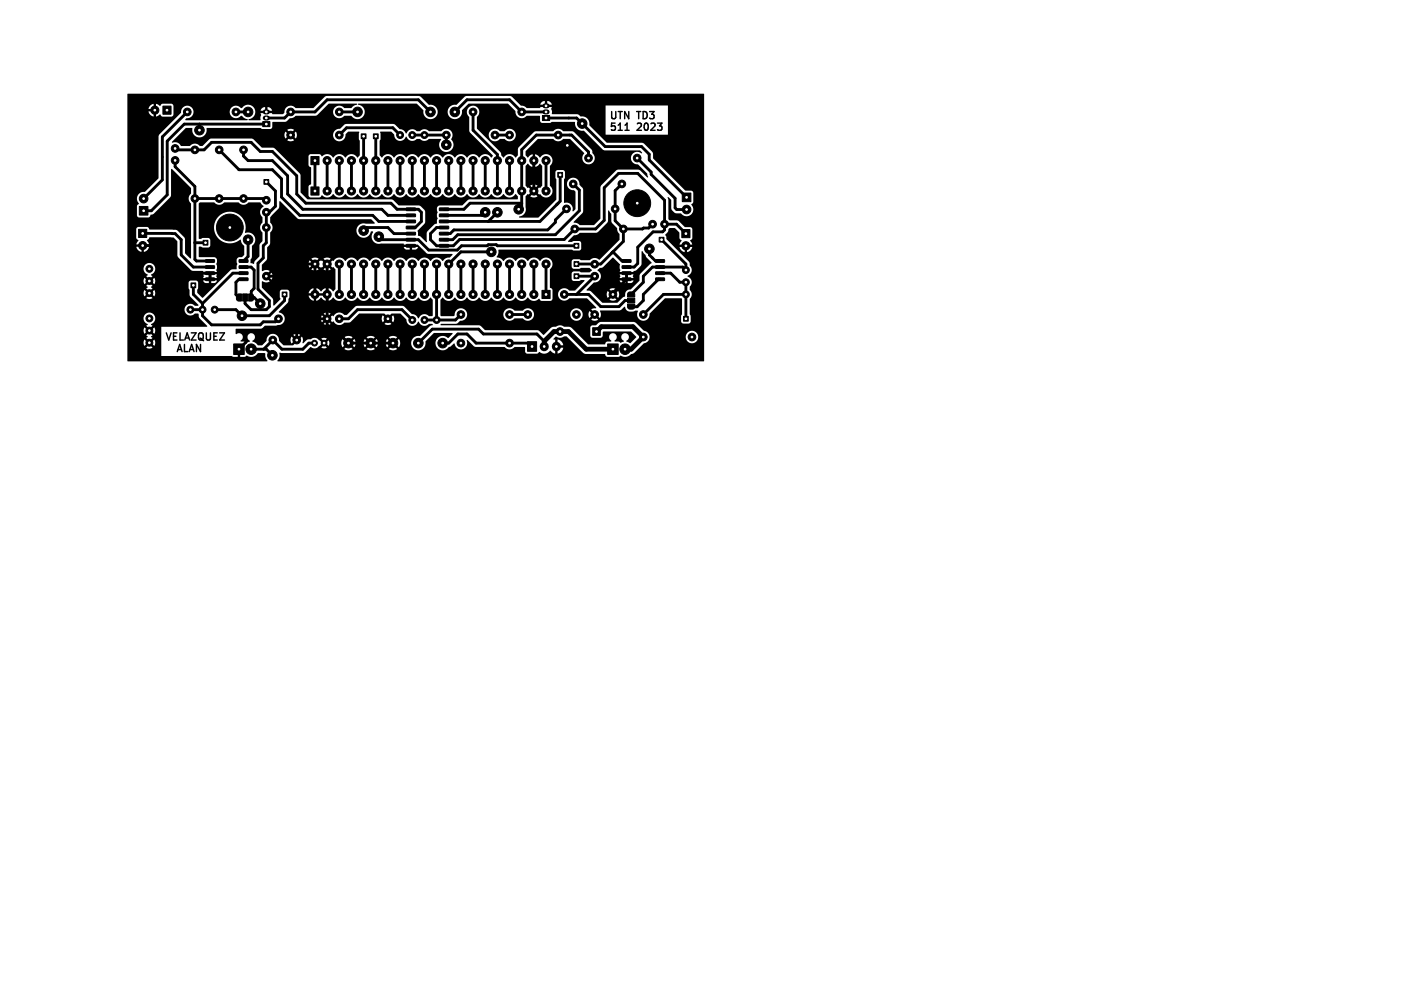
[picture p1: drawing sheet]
<svg xmlns="http://www.w3.org/2000/svg" width="297mm" height="210mm" viewBox="0 0 297 210" stroke-linecap="round" stroke-linejoin="round" font-family="sans-serif">
<defs><g id="words">
<g font-size="2.1">
<text x="127.2" y="25">UTN</text>
<text x="127.2" y="27.4">511</text>
<text x="133.1" y="25">TD3</text>
<text x="133.1" y="27.4">2023</text>
<text x="34.4" y="71.2">VELAZQUEZ</text>
<text x="37.6" y="73.6">ALAN</text>
</g>
</g></defs>
<path d="M130.5 27.2h.9" fill="none" stroke="#000" stroke-width=".3"/>
<g fill="#000" stroke="#000" stroke-width=".21">
<path d="M34 22.2h1.7v1.7h-1.7zM55.1 37.5h1v1h-1zM54.9 25.4h1.5v1h-1.5zM64.9 39h1.7v1.7h-1.7zM64.9 32.7h1.7v1.7h-1.7zM75.4 27.9h1v1h-1zM78 27.9h1v1h-1zM113.3 24.1h1.5v1.1h-1.5zM116.5 36h1v1h-1zM28.9 47.9h1.7v1.7h-1.7zM29.1 43.1h1.8v1.8h-1.8zM43 54.2h1.7l.1 .5-1.8 .1z"/>
<path d="M43 55.5h1.7l.1 .5h-1.8zM43 56.8l1.7-.1 .1 .5-1.8 .1zM43 58h1.7l.1 .5-1.8 .1zM42.4 50.2h1v1h-1zM50 58h1.7l.1 .5-1.8 .1zM50 56.8l1.7-.1 .1 .5-1.8 .1zM50 55.5h1.7l.1 .5h-1.8zM50 54.2h1.7l.1 .5-1.8 .1zM84.9 43.4h1.8l.1 .5-1.9 .1zM84.9 44.7h1.8l.1 .5h-1.9zM84.9 46l1.8-.1 .1 .5-1.9 .1zM84.9 47.2h1.8l.1 .5-1.9 .1z"/>
<path d="M84.9 48.5h1.8l.1 .5-1.9 .1zM84.9 49.8l1.8-.1 .1 .5-1.9 .1zM84.9 51.1l1.8-.1 .1 .5-1.9 .1zM91.8 51.1l1.8-.1 .1 .5-1.9 .1zM91.8 49.8l1.8-.1 .1 .5-1.9 .1zM91.8 48.5h1.8l.1 .5-1.9 .1zM91.8 47.2h1.8l.1 .5-1.9 .1zM91.8 46l1.8-.1 .1 .5-1.9 .1zM91.8 44.7h1.8l.1 .5h-1.9zM91.8 43.4h1.8l.1 .5-1.9 .1zM119.9 50.8h1v1h-1zM119.9 57.2h1v1h-1z"/>
<path d="M119.9 54.6h1v1h-1zM130 54.2h1.7l.1 .5-1.8 .1zM130 55.5h1.7l.1 .5h-1.8zM130 56.8l1.7-.1 .1 .5-1.8 .1zM130 58h1.7l.1 .5-1.8 .1zM137 58h1.7l.1 .5-1.8 .1zM137 56.8l1.7-.1 .1 .5-1.8 .1zM137 55.5h1.7l.1 .5h-1.8zM137 54.2h1.7l.1 .5-1.8 .1zM137.7 49.5h1v1h-1zM142.5 40.3h1.8v1.8h-1.8zM142.4 47.9h1.7v1.7h-1.7z"/>
<path d="M39.9 59.1h1v1h-1zM48.8 71.8h2.2v2.2h-2.2zM49.6 61.5l.8-.1v1.5l-.6-.1-.3-.2-.1-.7zM50.7 61.4h1v1.5h-1zM51.9 61.4h.7l.3 .2 .1 .9-.3 .3-.8 .1zM58.9 61h1v1h-1zM110.2 71.3h1.9v2h-1.9zM113.2 60.6h1.7v1.7h-1.7zM123.8 68.4h1.6v1.6h-1.6zM126.9 71.8h2.2v2.2h-2.2zM131.2 61.1l.4-.2 .7 .1 .3 .4v.6h-1.5zM131.1 62.2h1.5v1h-1.5z"/>
<path d="M131.1 63.5h1.5l-.1 .7-.3 .3h-.9l-.2-.4zM142.8 66h1v1h-1z"/>
<circle cx="32.3" cy="23" r=".85"/>
<circle cx="36.6" cy="33.5" r=".8"/>
<circle cx="36.6" cy="31" r=".8"/>
<circle cx="39.1" cy="23.4" r=".8"/>
<circle cx="40.7" cy="31.3" r=".8"/>
<circle cx="41.7" cy="27.2" r="1"/>
<circle cx="45.8" cy="31.3" r=".8"/>
<circle cx="49.3" cy="23.4" r=".8"/>
<circle cx="50.9" cy="31.3" r=".8"/>
<circle cx="51.8" cy="23.4" r="1"/>
<circle cx="60.7" cy="28.2" r=".8"/>
<circle cx="60.7" cy="23.4" r=".8"/>
<circle cx="68.3" cy="33.5" r=".85"/>
<circle cx="68.3" cy="39.9" r=".85"/>
<circle cx="70.9" cy="28.2" r=".8"/>
<circle cx="70.9" cy="23.4" r=".8"/>
<circle cx="70.9" cy="33.5" r=".85"/>
<circle cx="70.9" cy="39.9" r=".85"/>
<circle cx="73.4" cy="33.5" r=".85"/>
<circle cx="73.4" cy="39.9" r=".85"/>
<circle cx="74.7" cy="23.4" r="1"/>
<circle cx="75.9" cy="39.9" r=".85"/>
<circle cx="75.9" cy="33.5" r=".85"/>
<circle cx="78.5" cy="39.9" r=".85"/>
<circle cx="78.5" cy="33.5" r=".85"/>
<circle cx="81" cy="33.5" r=".85"/>
<circle cx="81" cy="39.9" r=".85"/>
<circle cx="83.6" cy="28.2" r=".72"/>
<circle cx="83.6" cy="33.5" r=".85"/>
<circle cx="83.6" cy="39.9" r=".85"/>
<circle cx="86.1" cy="28.2" r=".72"/>
<circle cx="86.1" cy="39.9" r=".85"/>
<circle cx="86.1" cy="33.5" r=".85"/>
<circle cx="88.6" cy="28.2" r=".72"/>
<circle cx="88.6" cy="39.9" r=".85"/>
<circle cx="88.6" cy="33.5" r=".85"/>
<circle cx="89.9" cy="23.4" r="1"/>
<circle cx="91.2" cy="33.5" r=".85"/>
<circle cx="91.2" cy="39.9" r=".85"/>
<circle cx="93.2" cy="30.2" r="1"/>
<circle cx="93.2" cy="28.2" r=".8"/>
<circle cx="93.7" cy="39.9" r=".85"/>
<circle cx="93.7" cy="33.5" r=".85"/>
<circle cx="95" cy="23.4" r="1"/>
<circle cx="96.3" cy="39.9" r=".85"/>
<circle cx="96.3" cy="33.5" r=".85"/>
<circle cx="98.8" cy="23.4" r=".8"/>
<circle cx="98.8" cy="39.9" r=".85"/>
<circle cx="98.8" cy="33.5" r=".85"/>
<circle cx="101.3" cy="33.5" r=".85"/>
<circle cx="101.3" cy="39.9" r=".85"/>
<circle cx="103.4" cy="28.2" r=".8"/>
<circle cx="103.9" cy="39.9" r=".85"/>
<circle cx="103.9" cy="33.5" r=".85"/>
<circle cx="106.4" cy="28.2" r=".8"/>
<circle cx="106.4" cy="39.9" r=".85"/>
<circle cx="106.4" cy="33.5" r=".85"/>
<circle cx="109" cy="23.4" r=".8"/>
<circle cx="109" cy="39.9" r=".85"/>
<circle cx="109" cy="33.5" r=".85"/>
<circle cx="111.5" cy="39.9" r=".85"/>
<circle cx="111.5" cy="33.5" r=".85"/>
<circle cx="114" cy="39.9" r=".85"/>
<circle cx="114" cy="33.5" r=".85"/>
<circle cx="116.6" cy="28.2" r=".8"/>
<circle cx="118.5" cy="30.4" r="1"/>
<circle cx="119.7" cy="38.4" r=".8"/>
<circle cx="121.6" cy="25.8" r="1"/>
<circle cx="122.9" cy="33" r=".8"/>
<circle cx="129.9" cy="38.4" r=".8"/>
<circle cx="133.1" cy="33" r=".8"/>
<circle cx="29.8" cy="51.3" r=".85"/>
<circle cx="30" cy="41.5" r=".9"/>
<circle cx="31.2" cy="58.7" r=".72"/>
<circle cx="31.2" cy="56.1" r=".72"/>
<circle cx="40.7" cy="41.4" r=".8"/>
<circle cx="45.8" cy="41.4" r=".8"/>
<circle cx="48" cy="47.5" r="2.8"/>
<circle cx="50.9" cy="41.4" r=".8"/>
<circle cx="51.8" cy="50" r="1"/>
<circle cx="55.6" cy="44.3" r=".8"/>
<circle cx="55.6" cy="41.8" r=".8"/>
<circle cx="55.6" cy="47.5" r=".8"/>
<circle cx="55.6" cy="57.7" r=".8"/>
<circle cx="65.8" cy="55.1" r=".85"/>
<circle cx="68.3" cy="55.1" r=".85"/>
<circle cx="70.9" cy="55.1" r=".85"/>
<circle cx="73.4" cy="55.1" r=".85"/>
<circle cx="75.9" cy="48.1" r="1"/>
<circle cx="75.9" cy="55.1" r=".85"/>
<circle cx="78.5" cy="55.1" r=".85"/>
<circle cx="79.1" cy="49.4" r="1"/>
<circle cx="81" cy="55.1" r=".85"/>
<circle cx="83.6" cy="55.1" r=".85"/>
<circle cx="86.1" cy="55.1" r=".85"/>
<circle cx="88.6" cy="55.1" r=".85"/>
<circle cx="91.2" cy="55.1" r=".85"/>
<circle cx="93.7" cy="55.1" r=".85"/>
<circle cx="96.3" cy="55.1" r=".85"/>
<circle cx="98.8" cy="55.1" r=".85"/>
<circle cx="101.3" cy="44.3" r="1"/>
<circle cx="101.3" cy="55.1" r=".85"/>
<circle cx="102.6" cy="52.6" r="1"/>
<circle cx="103.9" cy="44.3" r="1"/>
<circle cx="103.9" cy="55.1" r=".85"/>
<circle cx="106.4" cy="55.1" r=".85"/>
<circle cx="108.3" cy="43.7" r="1"/>
<circle cx="109" cy="55.1" r=".85"/>
<circle cx="111.5" cy="55.1" r=".85"/>
<circle cx="114" cy="55.1" r=".85"/>
<circle cx="118.3" cy="43.6" r=".8"/>
<circle cx="120" cy="47.8" r=".8"/>
<circle cx="124.2" cy="55.2" r=".8"/>
<circle cx="124.2" cy="57.7" r=".8"/>
<circle cx="128.5" cy="43.6" r=".8"/>
<circle cx="130.2" cy="47.8" r=".8"/>
<circle cx="133.1" cy="42.4" r="2.8"/>
<circle cx="135.6" cy="51.9" r="1"/>
<circle cx="136.3" cy="46.8" r=".8"/>
<circle cx="138.8" cy="46.8" r=".8"/>
<circle cx="143.3" cy="58.9" r=".72"/>
<circle cx="143.3" cy="56.4" r=".72"/>
<circle cx="143.3" cy="51.3" r=".85"/>
<circle cx="143.4" cy="43.7" r=".9"/>
<circle cx="31.2" cy="61.2" r=".72"/>
<circle cx="31.2" cy="69" r=".72"/>
<circle cx="31.2" cy="66.5" r=".72"/>
<circle cx="31.2" cy="71.5" r=".72"/>
<circle cx="39.8" cy="64.6" r=".72"/>
<circle cx="42.3" cy="64.6" r=".72"/>
<circle cx="44.8" cy="64.6" r=".72"/>
<circle cx="50.5" cy="65.9" r="1"/>
<circle cx="52.5" cy="72.9" r="1.1"/>
<circle cx="54.4" cy="63.4" r="1"/>
<circle cx="56.9" cy="74.2" r="1"/>
<circle cx="57" cy="71" r=".8"/>
<circle cx="58.2" cy="66.5" r=".8"/>
<circle cx="62" cy="71" r=".8"/>
<circle cx="65.7" cy="71.6" r=".6"/>
<circle cx="65.8" cy="61.5" r=".85"/>
<circle cx="67.7" cy="71.6" r=".6"/>
<circle cx="68.3" cy="66.5" r=".8"/>
<circle cx="68.3" cy="61.5" r=".85"/>
<circle cx="70.9" cy="66.5" r=".8"/>
<circle cx="70.9" cy="61.5" r=".85"/>
<circle cx="72.8" cy="71.6" r="1"/>
<circle cx="73.4" cy="61.5" r=".85"/>
<circle cx="75.9" cy="61.5" r=".85"/>
<circle cx="77.4" cy="71.6" r="1"/>
<circle cx="78.5" cy="61.5" r=".85"/>
<circle cx="81" cy="66.5" r=".8"/>
<circle cx="81" cy="61.5" r=".85"/>
<circle cx="82.1" cy="71.6" r="1"/>
<circle cx="83.6" cy="61.5" r=".85"/>
<circle cx="86.1" cy="61.5" r=".85"/>
<circle cx="86.1" cy="66.8" r=".72"/>
<circle cx="87.4" cy="71.6" r="1"/>
<circle cx="88.6" cy="61.5" r=".85"/>
<circle cx="88.7" cy="66.8" r=".72"/>
<circle cx="91.2" cy="61.5" r=".85"/>
<circle cx="91.2" cy="66.8" r=".72"/>
<circle cx="92.5" cy="71.6" r="1"/>
<circle cx="93.7" cy="61.5" r=".85"/>
<circle cx="96.3" cy="65.7" r=".8"/>
<circle cx="96.3" cy="71.6" r=".8"/>
<circle cx="96.3" cy="61.5" r=".85"/>
<circle cx="98.8" cy="61.5" r=".85"/>
<circle cx="101.3" cy="61.5" r=".85"/>
<circle cx="103.9" cy="61.5" r=".85"/>
<circle cx="106.4" cy="65.7" r=".8"/>
<circle cx="106.4" cy="71.6" r=".8"/>
<circle cx="106.4" cy="61.5" r=".85"/>
<circle cx="109" cy="61.5" r=".85"/>
<circle cx="110.2" cy="65.7" r=".8"/>
<circle cx="111.5" cy="61.5" r=".85"/>
<circle cx="117" cy="69.2" r=".8"/>
<circle cx="117.9" cy="61.5" r=".8"/>
<circle cx="120.4" cy="65.7" r=".8"/>
<circle cx="124.2" cy="65.7" r=".8"/>
<circle cx="128" cy="61.5" r=".8"/>
<circle cx="130.6" cy="72.9" r="1.1"/>
<circle cx="134.4" cy="65.7" r=".8"/>
<circle cx="134.4" cy="70.4" r=".8"/>
<circle cx="143.3" cy="61.5" r=".72"/>
<circle cx="144.5" cy="70.4" r=".8"/>
</g>
<path d="M55.4 24.6h.5M55.4 23.4h.5M113.8 23.4h.5M113.8 22.1h.5" fill="none" stroke="#000" stroke-width="1.1"/>
<path d="M113.7 72.3v.1M116.2 72.3v.1" fill="none" stroke="#000" stroke-width="1.9"/>
<g fill="none" stroke="#000" stroke-width=".6">
<path d="M36.6 31l.3 .3h5.7l1.6-1.6h8.3l1.9 1.9h2.5l5.1 5.1v3.8l1.9 1.9h17.8l1.2 1.3h4.5l.6 .6v1.9l-1.3 1.3h-.9M36.6 33.5v1.3l4.1 4.1v15.2l.3 .4h2.9M39.1 23.4l-5.2 5.2v9l-3.9 3.9M41.7 25.9v1.3M45.8 31.3l4.1 4.1h7l1.9 1.9v3.8l3.8 3.9h15.3l1.2 1.2h6.7M49.3 23.4h2.5M50.9 31.3v1.3l.9 .9h5.1l3.2 3.2v3.8l3.1 3.2h16.6l1.2 1.3h4.8M55.6 38l1.9 1.9v3.2l-1.2 1.2h-.7v6.4l-.6 .6v2.5l-1.1 1.2v5.4l2.4 2.3v1.3l-.7 .6h-3.1l-1.3-1.2v-1.3M55.6 25.9h-17.1l-3.6 3.6v11.2l-3.3 3.3h-1.6M65.8 33.5v6.4M68.3 33.5v6.4M70.9 33.5v6.4"/>
<path d="M70.9 23.4h3.8M70.9 28.2l1.5-1.5h9.6l1.6 1.5M73.4 33.5v6.4M75.9 28.4v11.5M78.5 28.4v11.5M81 33.5v6.4M83.6 33.5v6.4M86.1 33.5v6.4M86.1 28.2h7.1v2M88.6 33.5v6.4M89.9 23.4l-2.5-2.6h-19.1l-2.5 2.6h-5.1l-1.3 1.2h-3.8M91.2 33.5v6.4"/>
<path d="M93.7 33.5v6.4M95 23.4l2.5-2.6h8.9l2.6 2.6h5M96.3 33.5v6.4M98.8 23.4v3.8l5.1 5.1v7.6M98.8 33.5v6.4M101.3 33.5v6.4M103.4 28.2h3M106.4 33.5v6.4M111.5 33.5v6.4M114 24.6h6.4l6 6h7.6l1.6 1.6v1.2l7.8 7.8M114 33.5v6.4M117 36.5v5.5l-4.2 4.2h-20.1"/>
<path d="M119.7 38.4l1.3 1.3v4.3l-5 5h-20.4l-1 1h-1.9M122.9 33v-1.3l-3.5-3.5h-7.4l-3 3v11.9l-.7 .6M129.9 38.4l-1.4 1.4v6.3l1.7 1.7M133.1 33l2.9 2.9v.5l5 5v2l.3 .3h2.1M29.8 48.7l6.8 .1 1.2 1.2v3.2l2.6 2.6h3.5M29.8 51.3h4.2l5.8 5.7h4.1v1.3M40.4 59.6v1.8l1.9 2M40.7 41.4h14.6l.3 .4M40.7 50.7h2.2M50.9 55.8h1.6l.6 .6v3.8l-.6 .6v1.3h.6l1.3 1.3M50.9 57h-2.3l-6.3 6.4M50.9 58.3h-1l-.6 .6v2.6l.6 .6"/>
<path d="M51.8 50v3.5l-.9 1M55.6 57.7h2.6l2.5-2.6h5.1v6.4M68.3 55.1v12.7l1.3 1.3h.6l2.6 2.5h9.3M70.9 55.1v6.4M73.4 55.1v6.4M75.9 48.1l.7-.6h4.4l1.3 1.3h3.5M75.9 55.1v6.4M78.5 55.1v6.4M79.1 49.4l.7 .6h7.6l2.1 2.2h6l.9-.9h5.4l.2-.2h1.7l.2 .2h16.5M81 55.1v6.4M83.6 55.1v6.4M86.1 55.1v6.4"/>
<path d="M88.6 55.1v6.4M91.2 55.1v11.7M92.7 47.5h-1.5l-1.3 1.3v1.2l1.3 1.3h3.5l1.3-1.3h21.8l2.2-2.2h4.4l1.8-1.8v-6.8l3-3h4l5.6 5.6v6.2l-.4 .4h-2l-3.2 3.2v3.4l-.8 .8h-1.5M96.3 55.1v6.4M98.8 55.1v6.4M101.3 44.3l-.6 .7h-8M101.3 55.1v6.4M102.6 52.6h-6.3l-2.6 2.5v6.4M103.9 44.3l-1.9 1.9M103.9 55.1v6.4M106.4 55.1v6.4M109 42.4h-10.8l-1.3 1.3h-4.2"/>
<path d="M109 55.1v6.4M111.5 55.1v6.4M114 55.1v6.4M118.3 43.6l-2.3 2.3v.5l-1.6 1.6h-19.6l-.8 .8h-1.3M120.4 57.7h3.8l-3.8 3.8M128 52.6l1.9 1.9h1M130.2 47.8v2.6l-4.7 4.7h-5.1M130.9 57v1.3l-2.9 2.8v.4M135.6 51.9v1.3l1.3 1.3h1M136.3 46.8l-.8 .8h-1.1l-.2 .2h-4M137.9 58.3h-.4l-3.1 3.2v1.2l-1.3 1.3h-1.3M137.9 57h2.2l1.9 1.9h1.3v7.6"/>
<path d="M138.2 50l5.1 5.1v1.3l-.7-.6h-6.3l-1.9 1.9v1.2l-2.5 2.5M138.8 46.8h2.5l2 2M39.8 64.6h2.5M42.3 63.4v2.5l1.9 1.9h10.2l.6-.6h2.5l.7-.7M52.5 72.9h3.1l1.3 1.3M59.4 61.5v1.2l-3.1 3.2h-5.8l-1.2-1.3h-4.5M62 69.1v1.9M65.7 71.6h-1.2l-1.3 1.3h-4.3l-1.9-1.9-1.9 1.9M68.3 66.5h-1.9l-2.3 2.4v.2h-11.9l-.8 .8v1.6l-1.5 1.4M70.9 66.5h1.9l1.9-1.9h9.3l2.1 2.2M92.5 71.6h1.2l1.9-1.9h1.9l1.9 1.9h11l.7 .7M96.3 65.7l-1.2 1.1h-6.5"/>
<path d="M106.4 65.7h3.8M113.7 71.2l-1.6-1.5h-11.1l-1.1-1h-9.6l-2.9 2.9M117.9 61.5h5l2.6 2.5h3.8l1.3-1.3h1.2M131.8 61.4h.1M143.3 61.5h-4.7l-4.2 4.2"/>
</g>
<path d="M113.7 72.3v-1.1l2-2h3l3.7 3.7h5.6M124.6 69.2l1-1h6.6l2.2 2.2-2.6 2.5h-1.2" fill="none" stroke="#000" stroke-width="1"/>
<path d="M26.6 19.6h120.5l-.1 55.8h-89l-.1-.1a1.83 1.83 0 0 0 .5-1.7l5 .1 1.6-1.2a1.08 1.08 0 0 0 1.3 .1h.8l.5 .1 .7-.1-.6-.6-.6 .6h-.8l1-1a.37 .37 0 0 0 .4 .3 .37 .37 0 0 0 .3-.3l.6 .6 .2-.6h2.5l.3 .9 .7-.7 .3 .3-.6 .8a1.49 1.49 0 0 0 1.7 0l-.8-.8 .4-.3 .7 .7 .3-.9h1.6l.3 .9 .7-.7 .4 .3-.7 .8a1.49 1.49 0 0 0 1.7 0l-.7-.8 .3-.3 .8 .7 .2-.9h1.7l.3 .9 .7-.7 .3 .3-.6 .8a1.49 1.49 0 0 0 1.7 0l-.8-.8 .4-.3 .7 .7 .2-.4 .1-.7-.3-.6-.7 .7-.4-.4 .8-.7a1.48 1.48 0 0 0-1.8 0l.7 .7-.3 .4-.7-.7-.3 .8h-1.7l-.2-.8-.8 .7-.3-.4 .7-.7a1.49 1.49 0 0 0-1.7 0l.7 .7-.4 .4-.7-.7-.3 .8h-1.6l-.3-.8-.7 .7-.4-.4 .7-.7a1.49 1.49 0 0 0-1.7 0l.7 .7-.3 .4-.7-.7-.3 .8h-2.5l-.2-.6-.6 .6a.35 .35 0 0 0-.3-.3 .35 .35 0 0 0-.4 .3l-1-.9h.8l.6 .6 .6-.6-.5-.2-.7 .2-.9-.1a1.2 1.2 0 0 0-1.3 .2l-.7 .1-1 .8 .1-.9-.2-.5-.7 .6-.4-.3 .7-.7a1.28 1.28 0 0 0-1.4 0l.6 .7-.3 .3-.7-.6-.2 .5v.6l.2 .3 .7-.7 .3 .4-.7 .7h-2l-.9-.9a1.34 1.34 0 0 0-1.3-1.5 1.34 1.34 0 0 0-1.4 1.5l-.9 .9h-.9l-.4-.5-.7-.4a.83 .83 0 0 0 .4-1.3 .83 .83 0 0 0-1.4 .3 .98 .98 0 0 0 .5 1l-.2 .2a.58 .58 0 0 1-.9-.1h-.8l-.1-.1a.83 .83 0 0 0 .4-1.2 .83 .83 0 0 0-1.2-.3l-.2-.1v-.9l.1-.1h5.1l.9-.6 2.6-.1a1.37 1.37 0 0 0 1.6-1.2 1.37 1.37 0 0 0-1.3-1.5l2-2.1 .2-1.1v-1.3l-.4-.2h-1.1l-.3 .1-.2 .3v1.1l.2 .5-1.5 1.3-.2-1.5-2.2-2.3v-1.2l.2-.1a1.28 1.28 0 0 0 1.5 0l-.7-.6 .3-.4 .7 .7 .2-.3v-.7l-.2-.5-.7 .7-.3-.3 .7-.7a1.55 1.55 0 0 0-1.7 0v-1.3l1.1-1.3 .1-2.4h28.4l.3 .4 .3 .1h.7v-.5h.5v.5h.7l.4-.2 .1-.3h-31.4l.5-.7v-2.3a1.43 1.43 0 0 0 0-2.2v-1.1l1.8-1.8 .1-1.4 .2-.1 3.6 3.6 .3 .1 15.1 .1 .8 .7-.1 .2h-1.7a1.53 1.53 0 0 0-2 1.1 1.53 1.53 0 0 0 1.2 1.9 1.53 1.53 0 0 0 1.8-1.4l.4 .1a1.58 1.58 0 0 0 0 1.9 1.58 1.58 0 0 0 1.8 .5h4.5l.1 .3h2.9l2.1 1.9h5.2v.2l-.6 .6a1.62 1.62 0 0 0-1.5 .7 1.48 1.48 0 0 0-2.5 0 1.48 1.48 0 0 0-2.5 0 1.48 1.48 0 0 0-2.6 0 1.48 1.48 0 0 0-2.5 0 1.48 1.48 0 0 0-2.6 0 1.48 1.48 0 0 0-2.5 0 1.48 1.48 0 0 0-2.5 0 1.48 1.48 0 0 0-2.6 0 1.48 1.48 0 0 0-2.5 0l-.2-.1-.5 .5-.4-.3 .6-.6a1.33 1.33 0 0 0-1.5 0l.6 .6-.4 .3-.6-.5-.2 .1-.1-.1-.6 .5-.3-.3 .5-.6-.7-.2-.8 .2 .6 .6-.3 .3-.6-.5-.3 .7 .3 .8 .6-.6 .3 .3-.6 .6 .8 .3 .7-.3-.5-.6 .3-.3 .6 .6 .2-.1 .1 .1 .6-.6 .4 .3-.6 .7a1.34 1.34 0 0 0 1.5-.1l-.6-.6 .3-.3 .6 .6 .3-.1 .4 .4-.1 4.2-.4 .4-.6-.5-.4-.2v.9h-.5v-.9l-.5 .2-.6 .5-.5-.5-.5-.2v.9h-.5v-.9l-.6 .3-.4 .8h.9v.5h-.9l.4 .8 .6 .3v-.9h.5v.9l.7-.3 .3-.4 1.1 .7v-.9h.5v.9l.6-.3 .3-.4a1.55 1.55 0 0 0 2.7 0 1.48 1.48 0 0 0 2.5 0 1.48 1.48 0 0 0 2.5 0 1.48 1.48 0 0 0 2.6 0 1.48 1.48 0 0 0 2.5 0 1.48 1.48 0 0 0 2.6 0 1.48 1.48 0 0 0 2.5 0 1.48 1.48 0 0 0 2.5 0l.5 .5v3.2l-.2 .2h-.6a1.33 1.33 0 0 0-2.2 .5 1.6 1.6 0 0 0-1.4-1l-1.5-1.5-.5-.2h-9.4l-.4 .2-1.7 1.7h-.5a1.43 1.43 0 0 0-2.4 .3l-.2-.2-.7 .7-.3-.4 .7-.6-.8-.3-.7 .3 .7 .6-.4 .4-.7-.7a1.28 1.28 0 0 0 0 1.5l.7-.7 .4 .3-.7 .7 .3 .2h.7l.5-.2-.7-.7 .3-.3 .7 .7a.18 .18 0 0 1 .2-.2 .18 .18 0 0 1 .2 .1 1.36 1.36 0 0 0 2.2 .1l1.2-.1 1.8-1.8h5.2l.8 .7-.4 .4-.7-.7-.1 .3-.1 .7 .2 .5 .7-.7 .4 .3-.7 .7a1.28 1.28 0 0 0 1.5 0l-.7-.7 .3-.3 .7 .7 .2-.5v-.7l-.2-.3-.7 .7-.3-.4 .7-.7 1.8 .1 1.3 1.2a1.29 1.29 0 0 0 1 1.3 1.29 1.29 0 0 0 1.5-.9 1.38 1.38 0 0 0 2.2 .5h.7l.1 .2-.6 .3-2 2a1.53 1.53 0 0 0-1.9 1.4 1.53 1.53 0 0 0 1.6 1.6 1.53 1.53 0 0 0 1.4-1.9l1.8-1.7h3.8v.2l-.8 .8a1.82 1.82 0 0 0-2.6 .4 1.56 1.56 0 0 0 .7 2.1 1.56 1.56 0 0 0 2.1-.6l1-.7a1.36 1.36 0 0 0 1.7 1.2 1.36 1.36 0 0 0 .9-1.9h.2l1.6 1.4h6.1a1.37 1.37 0 0 0 2.1 0h2.1l.1 1 .4 .4h2.1l.4-.3a1.61 1.61 0 0 0 2.4-.3l.4 .4 .6 .2v-1h.5v1h.1a1.45 1.45 0 0 0 1-1.2h-.9v-.5h.9a1.44 1.44 0 0 0-1.1-1.2v.9h-.5v-.9h-.3l-.1-.2 .5-.5 .4 .2a1.4 1.4 0 0 0 1.3-.2l.6 .1 3.7 3.5 4.2 .1 .5 .6h2.4a.5 .5 0 0 1 .9-.1 2.4 2.4 0 0 0 1.9-.5l.5-.2 2-2.1a1.3 1.3 0 0 0 1.2-1.2h7.5v.2a1.31 1.31 0 0 0 2.1 .8 1.31 1.31 0 0 0-.2-2.2 1.31 1.31 0 0 0-1.9 1.2h-7.5a1.36 1.36 0 0 0-1.2-1.4l-1.6-1.6-.6-.2h-6.8l-.5 .2-.6 .5h-.7l-.4 .3v1.9l.4 .4h1.9l.3-.4v-.7l.2-.2h5.6l1.2 1.1-1.3 1.3-.8-.4a.83 .83 0 0 0 .3-1.3 .83 .83 0 0 0-1.3 0 .83 .83 0 0 0 .5 1.3l-.2 .2a.58 .58 0 0 1-.9-.1h-.7l-.2-.1a.85 .85 0 0 0 .3-1.4 .85 .85 0 0 0-1.3 .1 .85 .85 0 0 0 .4 1.3l-1 .2-.4 .5h-3.5l-3.5-3.5-.5-.2h-1a1.35 1.35 0 0 0-1.7 0l-1 .2-1.6 1.5-.9-.8-.4-.2h-10.9l-.8-.8-.5-.2-8-.1 .2-.2h3.1l.9-.6a1.3 1.3 0 0 0 1.4-1.3h7.5v.2a1.35 1.35 0 0 0 1 1 1.35 1.35 0 0 0 1.4-.4h1.7a1.31 1.31 0 0 0 1.5 .4 1.31 1.31 0 0 0 .8-1.2h7.6v.2a1.3 1.3 0 0 0 2.1 .8 1.3 1.3 0 0 0-.2-2.2 1.3 1.3 0 0 0-1.9 1.2h-7.6a1.34 1.34 0 0 0-.9-1.3 1.34 1.34 0 0 0-1.5 .5l-1.7-.1a1.31 1.31 0 0 0-1.4-.4 1.31 1.31 0 0 0-.9 1.3h-7.5a1.32 1.32 0 0 0-1.5-1.3 1.32 1.32 0 0 0-1.2 1.5l-.2 .1-2.7-.1v-3.3l.4-.5a1.55 1.55 0 0 0 2.6 0 1.48 1.48 0 0 0 2.6 0 1.48 1.48 0 0 0 2.5 0 1.48 1.48 0 0 0 2.5 0 1.48 1.48 0 0 0 2.6 0 1.48 1.48 0 0 0 2.5 0 1.48 1.48 0 0 0 2.6 0 1.5 1.5 0 0 0 2.3 .3l.5 .4h1.9l.4-.4v-1.9l-.6-.5 .1-3.8a1.39 1.39 0 0 0 0-2.2 1.39 1.39 0 0 0-2.1 .5 1.48 1.48 0 0 0-2.6 0 1.48 1.48 0 0 0-2.5 0 1.48 1.48 0 0 0-2.6 0l-.5-.6-.9-.2 .4-.9v-.7h15.3l.4 .2h1.3l.3-.4v-1.1l-.1-.3-.4-.2h-1.1l-.3 .2h-.7l-.1-.2 1.1-1.2 .7-.1 .6-.4h3.4l.4-.2 2-2.1 .2-2.4 .6 .8 .1 1.7 1.1 1.3a1.41 1.41 0 0 0 .5 1.2v1.2l-4.2 4.1a1.45 1.45 0 0 0-2 .1h-1.8l-.4-.2h-1.2l-.3 .3-.1 1.3 .3 .4h1.2l.5-.2h1.7l.5 .5-.5 .5h-1.7l-.5-.2h-1.1l-.3 .1-.1 .3v1.1l.3 .4 1.2 .1 .5-.2h.6l.1 .1-2 2-1.2 .1a1.33 1.33 0 0 0-1.9-.2 1.33 1.33 0 0 0 0 2 1.33 1.33 0 0 0 1.9-.2h3.7l1.9 1.9-.1 .2-.9 .2 .7 .7-.4 .3-.7-.7-.1 .3-.1 .7 .2 .5 .7-.7 .4 .4-.7 .6a1.28 1.28 0 0 0 1.4 0l-.6-.6 .3-.4 .7 .6a1.43 1.43 0 0 0 0-1.4l.1-.1h4.1l.9-.8a1.54 1.54 0 0 0 1.1 1h.8l.4-.2 .5 .1a1.34 1.34 0 0 0 .9 2 1.34 1.34 0 0 0 1.6-1.4l3.2-3.2h3.4l.2 .1v3.2l-.2 .3v1.3l.3 .3h1.3l.4-.4v-1.2l-.2-.3v-3.2a1.29 1.29 0 0 0 0-1.9v-.7a1.3 1.3 0 0 0-.5-2.1 1.37 1.37 0 0 0 .5-2.3l-.2-.8-4.7-4.7-.3-.9 .6-.6 .3-.8h1.2l.9 .9v1.2l.5 .5-.5 .9h.9v.5h-.9l.1 .2 .4 .5 .6 .3v-.9h.5v.9a1.35 1.35 0 0 0 1.1-1h-.9v-.5h.9l-.5-.8 .5-.6v-1.8l-.1-.3-.3-.2h-1.2l-1.4-1.4h-1.7l-.3-.3-.1-4.6 .7 .7v1.7l.2 .4 .7 .6h1.1a1.46 1.46 0 0 0 2.1 .3 1.46 1.46 0 0 0 .1-2.2l.4-.5v-1.8l-.1-.4-.3-.1h-1.3l-6.7-6.7-.1-1.3-1.8-1.8-.4-.2h-7.4l-3.6-3.7a1.57 1.57 0 0 0-1.9-1.8l-.7-.5h-5.2l-.2-1.1 .2-.4h-1l.1-.3h12.1v6.1h13v-6.1h-25.1l-.1-.2h1l-.5-.6-.5-.1v.7h-.5v-.7l-.6 .1-.4 .6h1v.5h-1l-.1 .3h-2.6l-.7-.5h-.6l-1.9-1.9-.4-.2h-9.1l-.4 .2-1.6 1.7a1.53 1.53 0 0 0-1.9 1.3 1.53 1.53 0 0 0 1.6 1.7 1.53 1.53 0 0 0 1.4-1.9l1.4-1.4h8.1l1.7 1.6a1.34 1.34 0 0 0 .8 1.4 1.34 1.34 0 0 0 1.6-.4h2.6l.1 1.1 .4 .4h1.6l.5-.3 4.8 .1a1.59 1.59 0 0 0 1.9 1.8l4.1 4.1h7.5l.5 .4-.1 .2a1.33 1.33 0 0 0-2.2 .6 1.33 1.33 0 0 0 1.5 1.7l1.9 1.9 .2 .8h-.2l-1.8-1.6h-4.3l-.3 .1-3.4 3.4v6.8l-1.4 1.3h-2.9a1.4 1.4 0 0 0-1.2-.5l-.1-.2 1.8-1.8 .2-.3v-4.6l-.2-.4a1.17 1.17 0 0 1-.7-1.2 1.31 1.31 0 0 0-1.6-.8 1.31 1.31 0 0 0-.9 1.5 1.31 1.31 0 0 0 1.5 1l.3 .4v3.5l-.4 .5h-.2a1.42 1.42 0 0 0-1.8-1.8v-4.8l.2-.4v-1.2l-.4-.4h-1.2l-.4 .5v1.1l.2 .4v4.2l-3.8 3.7h-3.9l-.1-.1a1.75 1.75 0 0 0 1.4-2.3v-2l.3-.4h.3l.6-.5 .3 .3-.6 .6 .8 .2 .8-.2-.6-.6 .3-.4 .6 .6 .2-.1a1.39 1.39 0 0 0 2.1 .4 1.39 1.39 0 0 0-.1-2.2l.1-4.1a1.39 1.39 0 0 0 0-2.1 1.39 1.39 0 0 0-2.1 .4l-.6-.5-.4-.2v.9h-.5v-.9l-.5 .2-.6 .5-.4-.5v-.8l2.6-2.6h3.2a1.38 1.38 0 0 0 2.1 0h1.4l2.9 3a1.32 1.32 0 0 0 .1 2 1.32 1.32 0 0 0 1.9-.2 1.32 1.32 0 0 0-.3-1.9l-.2-.7-3.6-3.6-.4-.2h-1.9a1.37 1.37 0 0 0-2.1 0h-3.6l-.3 .1-3.3 3.2-.1 .5-.1 1.2-.4 .5a1.48 1.48 0 0 0-2.6 0l-.4-.5-.2-.6-3.5-3.6h1.1v.2a1.35 1.35 0 0 0 1 1.1 1.35 1.35 0 0 0 1.4-.5h.9a1.32 1.32 0 0 0 1.9 .1 1.32 1.32 0 0 0 0-1.9 1.32 1.32 0 0 0-2 .2h-.9a1.31 1.31 0 0 0-1.5-.4 1.31 1.31 0 0 0-.8 1.2h-1.1l-1.4-1.3v-2.5a1.32 1.32 0 0 0 .1-2 1.32 1.32 0 0 0-1.9 .1 1.32 1.32 0 0 0 .2 2l.1 3 4.8 4.9-.3 .5a1.48 1.48 0 0 0-2.5 0 1.48 1.48 0 0 0-2.6 0 1.48 1.48 0 0 0-2.5 0 1.48 1.48 0 0 0-2.6 0 1.48 1.48 0 0 0-2.5 0 1.48 1.48 0 0 0-2.5 0 1.48 1.48 0 0 0-2.6 0 1.48 1.48 0 0 0-2.5 0 1.48 1.48 0 0 0-2.6 0l-.4-.5v-3l.2-.4-.1-1.5h2.3l.6 .6a1.23 1.23 0 0 0 1 1.3 1.23 1.23 0 0 0 1.4-.8l.2-.1a1.3 1.3 0 0 0 2.2 .5h.6a1.28 1.28 0 0 0 1.9 0h2.4l.2 .1a1.53 1.53 0 0 0 0 2.2 1.53 1.53 0 0 0 2.2-.1 1.53 1.53 0 0 0-.2-2.2 1.33 1.33 0 0 0-.2-1.9 1.33 1.33 0 0 0-1.9 .3h-2.5l-.2-.1a1.3 1.3 0 0 0-1.7 .1l-.8-.1a1.32 1.32 0 0 0-2 .6 1.64 1.64 0 0 0-1.5-1l-.9-.9-.4-.1h-9.8l-.4 .1-.8 .9a1.33 1.33 0 0 0-1.5 1.2 1.33 1.33 0 0 0 1.3 1.4 1.33 1.33 0 0 0 1.3-1.5l.5-.5h2.3l-.1 1.5 .2 .4v3l-.4 .5a1.48 1.48 0 0 0-2.6 0 1.48 1.48 0 0 0-2.5 0 1.5 1.5 0 0 0-2.4-.3l-.5-.4h-1.9l-.4 .4v1.9l.6 .5v3.4l-.6 .5v1.9l.4 .4h1.9l.5-.4a1.51 1.51 0 0 0 2.4-.3 1.48 1.48 0 0 0 2.6 0 1.48 1.48 0 0 0 2.5 0 1.48 1.48 0 0 0 2.5 0 1.48 1.48 0 0 0 2.6 0 1.48 1.48 0 0 0 2.5 0 1.48 1.48 0 0 0 2.6 0 1.48 1.48 0 0 0 2.5 0 1.48 1.48 0 0 0 2.5 0 1.48 1.48 0 0 0 2.6 0 1.48 1.48 0 0 0 2.5 0 1.48 1.48 0 0 0 2.6 0 1.48 1.48 0 0 0 2.5 0 1.48 1.48 0 0 0 2.5 0 1.48 1.48 0 0 0 2.6 0 1.48 1.48 0 0 0 2.5 0l.5 .5-.1 .6h-10l-.4 .2-1.2 1.1h-4.9l-.3 .5 .1 .9-.1 .4 .1 .9-.1 1-.6 .3-1.5 1.4-.1 .4 .1 1.8h-.2l-1.1-1.1-.6-.2-.1-1 1.4-1.5 .2-.4v-2.2l-1.1-1.1-4.4-.1-1.1-1.1-.4-.2h-17.5l-1.5-1.4v-3.6l-.1-.3-5.5-5.4-2.5-.1-1.7-1.7-.5-.2h-8.4l-.4 .2-1.4 1.3-.6 .1a1.37 1.37 0 0 0-2.1 0h-1.8a1.47 1.47 0 0 0-1.9-.7v-.2l2.9-2.9 1.4 .1a1.52 1.52 0 0 0 .7 1.7 1.52 1.52 0 0 0 1.9-.3h16.6l.2 .7 .7-.7 .4 .4-.7 .7a1.28 1.28 0 0 0 1.4 0l-.6-.7 .3-.4 .7 .7 .1-.3 .1-.6-.2-.5-.7 .6-.3-.3 .6-.7a1.28 1.28 0 0 0-1.4 0l.7 .7-.4 .3-.7-.6-.2 .7h-16.6a1.84 1.84 0 0 0 .4-1.5h11.2l.4 .2h1.7l.4-.4v-1.1h2.7l.9-.7 .7-.1 .6-.4 4.3-.1 2.6-2.5 5.9 .1-1.2 .9h-1.4a1.33 1.33 0 0 0-2-.2 1.33 1.33 0 0 0 0 2 1.33 1.33 0 0 0 2-.2h1.4a1.53 1.53 0 0 0 2.6-.1 1.53 1.53 0 0 0-1.3-2.3l.2-.2h12.1l1.4 1.4a1.53 1.53 0 0 0 1.4 1.9 1.53 1.53 0 0 0 1.6-1.7 1.53 1.53 0 0 0-1.9-1.3l-1.6-1.7-.4-.2h-19.3l-.4 .2-2.4 2.4-3.7-.1a1.34 1.34 0 0 0-1.5-.3 1.34 1.34 0 0 0-.8 1.4l-.3 .2h-2.2l-.1-.2h-.9v-.5h.9l-.1-.3-.3-.3-.5-.2v.8h-.5v-.8l-.2 .1-.5 .2-.3 .5h.9v.5h-.9l.2 .4-.2 1.1h-2.4l-.1-.2a1.53 1.53 0 0 0 1.2-2.3 1.53 1.53 0 0 0-2.6 0l-.2-.1a1.32 1.32 0 0 0-1.9 0 1.32 1.32 0 0 0 0 1.9 1.32 1.32 0 0 0 2-.2l1.3 .8-13 .1 .2-.4a1.33 1.33 0 0 0 1.5-1.3 1.33 1.33 0 0 0-1.4-1.3 1.33 1.33 0 0 0-1.2 1.5l-4.6 4.6-.1 9-2.9 2.9a1.46 1.46 0 0 0-1.5 .8 1.46 1.46 0 0 0 .3 1.7l-.4 .4 .1 2.1 .3 .3h2l.3-.1 .2-.5 .6-.2 3.5-3.4 .1-.4 .1-5.5 4.1 3.9v1.2a1.43 1.43 0 0 0 0 2.1l-.1 11.5-1.2-1.1v-3.2l-1.5-1.6-.4-.1-5.4-.1-.5-.5h-2.1l-.2 .4-.1 1.8 .5 .6-.4 .8h.9v.5h-.9l.3 .6 .8 .5v-.9h.4v.9l.8-.5 .3-.6h-.9v-.5h.9l-.4-.8 .5-.7 5 .1 .8 .8 .1 3.2 2.8 2.8 .4 .2h2l.1 .2h2.9l-.1-.4 .1-.4-.1-.9 .1-.9-.2-.4-.4-.1h-3.1l-.1-.1v-2.1l2 .2 .4-.5v-1.1l-.2-.4-2.2 .1v-7.3l.3-.3 3 .1a1.37 1.37 0 0 0 2.1-.1l2.9 .1a1.37 1.37 0 0 0 2.2-.1h2.3l.7 .9a1.37 1.37 0 0 0-.2 2.3v1.1a1.37 1.37 0 0 0 0 2.1v1.7l-.6 .9v2.3l-1.1 1.2a.33 .33 0 0 1-.2 .4 .33 .33 0 0 1-.4-.1l-.2-.2v-.6l.3-.6v-2.3a1.55 1.55 0 0 0 .5-2 1.55 1.55 0 0 0-1.9-.7 3.3 3.3 0 0 0-3.3-4.4 3.3 3.3 0 0 0-3 4.6 3.3 3.3 0 0 0 5.4 1.2v.1a1.47 1.47 0 0 0 .7 1.2v1.9l-.4 .4-.8 .1-.3 .4-.1 .6 .2 .4-.2 1.1-1.3 .2-5.7 5.7h-.2l-1-1v-.6l.2-.4v-1.1l-.2-.3-.3-.1h-1.1l-.3 .1-.1 .3v1.1l.2 .4v1.2l1.9 2-.1 .1h-.7a1.23 1.23 0 0 0-1.8 0 1.23 1.23 0 0 0 .1 1.8 1.23 1.23 0 0 0 1.7-.2l.8 .1 .1 .9 1.7 1.6-.1 .2h-9.5v6.1h14.7l.3 .2h1v-1.1h.5v1.1h.9a.5 .5 0 0 1 .9-.1 1.75 1.75 0 0 0 1.9-.7h1.3l.2 .2a1.85 1.85 0 0 0 .5 1.5h-29.2l-.1-8.9h3.4l.3 .8 .6 .4-.4 .3 .7 .6-.4 .4-.6-.7-.2 .3v.6l.2 .5 .6-.6 .4 .3-.7 .6 .4 .3-.4 .2 .7 .7-.4 .3-.6-.6a1.2 1.2 0 0 0 0 1.3l.6-.6 .4 .3-.7 .7 .3 .1 .6 .1 .5-.2-.7-.7 .4-.3 .6 .6a1.2 1.2 0 0 0 0-1.3l-.6 .6-.4-.3 .7-.7-.4-.2 .4-.3-.7-.6 .4-.3 .6 .6 .2-.5-.2-.9-.6 .7-.4-.4 .7-.6-.3-.2v-.2a1.23 1.23 0 0 0 .3-2.1 1.23 1.23 0 0 0-1.9 1h-3.4v-10.4h3.4v.2a1.23 1.23 0 0 0 .8 1l.1 .1-.4 .2 .7 .7-.4 .3-.6-.6-.2 .9 .2 .4 .6-.6 .4 .4-.7 .6 .4 .2-.4 .3 .7 .6-.4 .4-.6-.7a1.2 1.2 0 0 0 0 1.4l.6-.7 .4 .4-.7 .6 .3 .2h.6l.5-.2-.7-.6 .4-.4 .6 .7a1.2 1.2 0 0 0 0-1.4l-.6 .7-.4-.4 .7-.6-.4-.2 .4-.3-.7-.6 .4-.4 .6 .6 .2-.8h10l.3 .5 .3 .1h.6v-.6h.5v.6h.7l.4-.3 .1-.3h-12.9l-.1-.5h11.3v-.7h.5v.7h1.2l-.1-.3 .1-.4h-2.9l.2 .3-.2 .4h-10.2l-.6 .6-.4-.3 .7-.7-.3-.1v-.2a1.22 1.22 0 0 0 .3-2.2 1.22 1.22 0 0 0-1.9 1h-3.4v-32.9h4.4l.3 .7 .8 .4v-.9h.5v.9l.8-.4 .5 .4h1.9l.4-.3v-1.9l-.4-.4h-1.9l-.5 .4-.8-.4v.9h-.5v-.9l-.6 .3-.5 .8h.9v.4h-5.3zM110.1 34.2h.2l.3 .4 .7 .3v-.9h.5v.9l.6-.3 .3-.4 .5 .4v4.1l-.3 .5-.3-.1-.6 .6-.3-.3 .6-.6a1.33 1.33 0 0 0-1.6 0l.6 .6-.3 .3-.6-.6-.2 .1-.4-.5v-4zM124.8 56.3l.5-.4 .7-.2 2-1.9 1.5 1.4-.1 .8 .2 .4-.2 .4h2.9v-.2l.6-.2 1-1.1 .1-2.8 .2-.1 .8 1.3 1.1 1.2-2.4 2.3-.1 .4-.1 1-1.7 1.8a1.13 1.13 0 0 0-1.2 1v.5l-.5 .2-1.2 1.1h-3.1l-1.7-1.7h2.6l.2 .7 .7-.7 .4 .4-.7 .6a1.28 1.28 0 0 0 1.4 0l-.6-.6 .3-.4 .7 .7a1.28 1.28 0 0 0 0-1.5l-.7 .7-.3-.3 .6-.7a1.28 1.28 0 0 0-1.4 0l.7 .7-.4 .3-.7-.7-.2 .8h-2.6l-.7-.7-.9-.3 1.5-1.5 .7-.1 .5-.4h4.2l.3 .5 .3 .1h.6v-.6h.5v.6l.8-.1 .4-.5h-7.1l.2-.5h5.2v-.7h.5v.7h1.2l-.1-.3 .1-.4h-2.9l.2 .3-.2 .4h-4l.1-.4a1.63 1.63 0 0 0-.7-1.2zM66.2 61.2h1.7v.5h-1.7z" fill="#000"/>
<g fill="#fff" stroke="#fff" stroke-width=".21">
<circle cx="75.9" cy="48.1" r=".17"/>
<circle cx="101.3" cy="44.3" r=".17"/>
<circle cx="103.9" cy="44.3" r=".17"/>
<circle cx="79.1" cy="49.4" r=".17"/>
<circle cx="135.6" cy="51.9" r=".17"/>
<circle cx="108.3" cy="43.7" r=".17"/>
<circle cx="51.8" cy="23.4" r=".17"/>
<circle cx="56.9" cy="74.2" r=".17"/>
<circle cx="51.8" cy="50" r=".17"/>
<circle cx="118.5" cy="30.4" r=".17"/>
<circle cx="74.7" cy="23.4" r=".17"/>
<circle cx="93.2" cy="30.2" r=".17"/>
<circle cx="102.6" cy="52.6" r=".17"/>
<circle cx="54.4" cy="63.4" r=".17"/>
<circle cx="50.5" cy="65.9" r=".17"/>
<circle cx="48" cy="47.5" r=".17"/>
<circle cx="133.1" cy="42.4" r=".17"/>
<circle cx="40.4" cy="59.6" r=".17"/>
<circle cx="93.2" cy="28.2" r=".17"/>
<circle cx="103.4" cy="28.2" r=".17"/>
<circle cx="68.3" cy="66.5" r=".17"/>
<circle cx="58.2" cy="66.5" r=".17"/>
<circle cx="49.3" cy="23.4" r=".17"/>
<circle cx="39.1" cy="23.4" r=".17"/>
<circle cx="120.4" cy="51.3" r=".17"/>
<circle cx="78.5" cy="28.4" r=".17"/>
<circle cx="31.2" cy="71.5" r=".17"/>
<circle cx="31.2" cy="69" r=".17"/>
<circle cx="31.2" cy="66.5" r=".17"/>
<circle cx="72.8" cy="71.6" r=".18"/>
<circle cx="114" cy="61.5" r=".17"/>
<circle cx="111.5" cy="61.5" r=".17"/>
<circle cx="109" cy="61.5" r=".17"/>
<circle cx="106.4" cy="61.5" r=".17"/>
<circle cx="103.9" cy="61.5" r=".17"/>
<circle cx="101.3" cy="61.5" r=".17"/>
<circle cx="98.8" cy="61.5" r=".17"/>
<circle cx="96.3" cy="61.5" r=".17"/>
<circle cx="93.7" cy="61.5" r=".17"/>
<circle cx="91.2" cy="61.5" r=".17"/>
<circle cx="88.6" cy="61.5" r=".17"/>
<circle cx="86.1" cy="61.5" r=".17"/>
<circle cx="83.6" cy="61.5" r=".17"/>
<circle cx="81" cy="61.5" r=".17"/>
<circle cx="78.5" cy="61.5" r=".17"/>
<circle cx="75.9" cy="61.5" r=".17"/>
<circle cx="73.4" cy="61.5" r=".17"/>
<circle cx="70.9" cy="61.5" r=".17"/>
<circle cx="68.3" cy="61.5" r=".17"/>
<circle cx="65.8" cy="61.5" r=".17"/>
<circle cx="122.9" cy="33" r=".17"/>
<circle cx="133.1" cy="33" r=".17"/>
<circle cx="45.8" cy="31.3" r=".17"/>
<circle cx="45.8" cy="41.4" r=".17"/>
<circle cx="75.9" cy="28.4" r=".17"/>
<circle cx="77.4" cy="71.6" r=".18"/>
<circle cx="143.4" cy="41.2" r=".17"/>
<circle cx="143.4" cy="43.7" r=".17"/>
<circle cx="65.8" cy="39.9" r=".17"/>
<circle cx="68.3" cy="39.9" r=".17"/>
<circle cx="70.9" cy="39.9" r=".17"/>
<circle cx="73.4" cy="39.9" r=".17"/>
<circle cx="75.9" cy="39.9" r=".17"/>
<circle cx="78.5" cy="39.9" r=".17"/>
<circle cx="81" cy="39.9" r=".17"/>
<circle cx="83.6" cy="39.9" r=".17"/>
<circle cx="86.1" cy="39.9" r=".17"/>
<circle cx="88.6" cy="39.9" r=".17"/>
<circle cx="91.2" cy="39.9" r=".17"/>
<circle cx="93.7" cy="39.9" r=".17"/>
<circle cx="96.3" cy="39.9" r=".17"/>
<circle cx="98.8" cy="39.9" r=".17"/>
<circle cx="101.3" cy="39.9" r=".17"/>
<circle cx="103.9" cy="39.9" r=".17"/>
<circle cx="106.4" cy="39.9" r=".17"/>
<circle cx="109" cy="39.9" r=".17"/>
<circle cx="111.5" cy="39.9" r=".17"/>
<circle cx="114" cy="39.9" r=".17"/>
<circle cx="114" cy="55.1" r=".17"/>
<circle cx="111.5" cy="55.1" r=".17"/>
<circle cx="109" cy="55.1" r=".17"/>
<circle cx="106.4" cy="55.1" r=".17"/>
<circle cx="103.9" cy="55.1" r=".17"/>
<circle cx="101.3" cy="55.1" r=".17"/>
<circle cx="98.8" cy="55.1" r=".17"/>
<circle cx="96.3" cy="55.1" r=".17"/>
<circle cx="93.7" cy="55.1" r=".17"/>
<circle cx="91.2" cy="55.1" r=".17"/>
<circle cx="88.6" cy="55.1" r=".17"/>
<circle cx="86.1" cy="55.1" r=".17"/>
<circle cx="83.6" cy="55.1" r=".17"/>
<circle cx="81" cy="55.1" r=".17"/>
<circle cx="78.5" cy="55.1" r=".17"/>
<circle cx="75.9" cy="55.1" r=".17"/>
<circle cx="73.4" cy="55.1" r=".17"/>
<circle cx="70.9" cy="55.1" r=".17"/>
<circle cx="68.3" cy="55.1" r=".17"/>
<circle cx="65.8" cy="55.1" r=".17"/>
<circle cx="124.2" cy="65.7" r=".17"/>
<circle cx="134.4" cy="65.7" r=".17"/>
<circle cx="55.6" cy="57.7" r=".17"/>
<circle cx="55.6" cy="47.5" r=".17"/>
<circle cx="89.9" cy="23.4" r=".17"/>
<circle cx="110.2" cy="65.7" r=".17"/>
<circle cx="120.4" cy="65.7" r=".17"/>
<circle cx="60.7" cy="28.2" r=".17"/>
<circle cx="70.9" cy="28.2" r=".17"/>
<circle cx="106.4" cy="28.2" r=".17"/>
<circle cx="116.6" cy="28.2" r=".17"/>
<circle cx="124.2" cy="55.2" r=".17"/>
<circle cx="124.2" cy="57.7" r=".17"/>
<circle cx="50.9" cy="31.3" r=".17"/>
<circle cx="50.9" cy="41.4" r=".17"/>
<circle cx="29.8" cy="48.7" r=".17"/>
<circle cx="29.8" cy="51.3" r=".17"/>
<circle cx="120" cy="47.8" r=".18"/>
<circle cx="130.2" cy="47.8" r=".18"/>
<circle cx="55.6" cy="25.9" r=".17"/>
<circle cx="55.6" cy="24.6" r=".17"/>
<circle cx="55.6" cy="23.4" r=".17"/>
<circle cx="143.3" cy="66.5" r=".17"/>
<circle cx="128" cy="70.4" r=".17"/>
<circle cx="130.6" cy="70.4" r=".17"/>
<circle cx="128" cy="72.9" r=".17"/>
<circle cx="130.6" cy="72.9" r=".17"/>
<circle cx="30" cy="44" r=".18"/>
<circle cx="30" cy="41.5" r=".18"/>
<circle cx="55.6" cy="41.8" r=".17"/>
<circle cx="55.6" cy="44.3" r=".17"/>
<circle cx="49.9" cy="70.4" r=".17"/>
<circle cx="52.5" cy="70.4" r=".17"/>
<circle cx="49.9" cy="72.9" r=".17"/>
<circle cx="52.5" cy="72.9" r=".17"/>
<circle cx="70.9" cy="23.4" r=".17"/>
<circle cx="60.7" cy="23.4" r=".17"/>
<circle cx="91.2" cy="66.8" r=".18"/>
<circle cx="88.7" cy="66.8" r=".18"/>
<circle cx="86.1" cy="66.8" r=".18"/>
<circle cx="59.4" cy="61.5" r=".17"/>
<circle cx="65.8" cy="33.5" r=".17"/>
<circle cx="68.3" cy="33.5" r=".17"/>
<circle cx="70.9" cy="33.5" r=".17"/>
<circle cx="73.4" cy="33.5" r=".17"/>
<circle cx="75.9" cy="33.5" r=".17"/>
<circle cx="78.5" cy="33.5" r=".17"/>
<circle cx="81" cy="33.5" r=".17"/>
<circle cx="83.6" cy="33.5" r=".17"/>
<circle cx="86.1" cy="33.5" r=".17"/>
<circle cx="88.6" cy="33.5" r=".17"/>
<circle cx="91.2" cy="33.5" r=".17"/>
<circle cx="93.7" cy="33.5" r=".17"/>
<circle cx="96.3" cy="33.5" r=".17"/>
<circle cx="98.8" cy="33.5" r=".17"/>
<circle cx="101.3" cy="33.5" r=".17"/>
<circle cx="103.9" cy="33.5" r=".17"/>
<circle cx="106.4" cy="33.5" r=".17"/>
<circle cx="109" cy="33.5" r=".17"/>
<circle cx="111.5" cy="33.5" r=".17"/>
<circle cx="114" cy="33.5" r=".17"/>
<circle cx="55.6" cy="38" r=".17"/>
<circle cx="31.2" cy="61.2" r=".17"/>
<circle cx="31.2" cy="58.7" r=".17"/>
<circle cx="31.2" cy="56.1" r=".17"/>
<circle cx="44.8" cy="64.6" r=".18"/>
<circle cx="42.3" cy="64.6" r=".18"/>
<circle cx="39.8" cy="64.6" r=".18"/>
<circle cx="118.3" cy="43.6" r=".17"/>
<circle cx="128.5" cy="43.6" r=".17"/>
<circle cx="128" cy="61.5" r=".17"/>
<circle cx="117.9" cy="61.5" r=".17"/>
<circle cx="92.5" cy="71.6" r=".17"/>
<circle cx="124.6" cy="69.2" r=".17"/>
<circle cx="117" cy="69.2" r=".17"/>
<circle cx="144.5" cy="70.4" r=".17"/>
<circle cx="134.4" cy="70.4" r=".17"/>
<circle cx="119.7" cy="38.4" r=".17"/>
<circle cx="129.9" cy="38.4" r=".17"/>
<circle cx="121.6" cy="25.8" r=".17"/>
<circle cx="138.2" cy="50" r=".17"/>
<circle cx="41.7" cy="27.2" r=".17"/>
<circle cx="57" cy="71" r=".17"/>
<circle cx="62" cy="71" r=".17"/>
<circle cx="111.1" cy="72.3" r=".17"/>
<circle cx="113.7" cy="72.3" r=".17"/>
<circle cx="116.2" cy="72.3" r=".17"/>
<circle cx="81" cy="66.5" r=".17"/>
<circle cx="70.9" cy="66.5" r=".17"/>
<circle cx="87.4" cy="71.6" r=".17"/>
<circle cx="34.9" cy="23" r=".17"/>
<circle cx="32.3" cy="23" r=".17"/>
<circle cx="36.6" cy="31" r=".17"/>
<circle cx="36.6" cy="33.5" r=".17"/>
<circle cx="117" cy="36.5" r=".17"/>
<circle cx="96.3" cy="65.7" r=".17"/>
<circle cx="106.4" cy="65.7" r=".17"/>
<circle cx="120.4" cy="57.7" r=".17"/>
<circle cx="82.1" cy="71.6" r=".17"/>
<circle cx="42.9" cy="50.7" r=".17"/>
<circle cx="88.6" cy="28.2" r=".17"/>
<circle cx="86.1" cy="28.2" r=".17"/>
<circle cx="83.6" cy="28.2" r=".17"/>
<circle cx="143.3" cy="56.4" r=".17"/>
<circle cx="143.3" cy="58.9" r=".17"/>
<circle cx="143.3" cy="61.5" r=".17"/>
<circle cx="120.4" cy="55.1" r=".17"/>
<circle cx="98.8" cy="23.4" r=".17"/>
<circle cx="109" cy="23.4" r=".17"/>
<circle cx="95" cy="23.4" r=".17"/>
<circle cx="65.7" cy="71.6" r=".17"/>
<circle cx="67.7" cy="71.6" r=".17"/>
<circle cx="40.7" cy="31.3" r=".17"/>
<circle cx="40.7" cy="41.4" r=".17"/>
<circle cx="114" cy="24.6" r=".17"/>
<circle cx="114" cy="23.4" r=".17"/>
<circle cx="114" cy="22.1" r=".17"/>
<circle cx="96.3" cy="71.6" r=".17"/>
<circle cx="106.4" cy="71.6" r=".17"/>
<circle cx="143.3" cy="48.8" r=".17"/>
<circle cx="143.3" cy="51.3" r=".17"/>
<circle cx="138.8" cy="46.8" r=".17"/>
<circle cx="136.3" cy="46.8" r=".17"/>
</g>
<use href="#words"/>
</svg>
